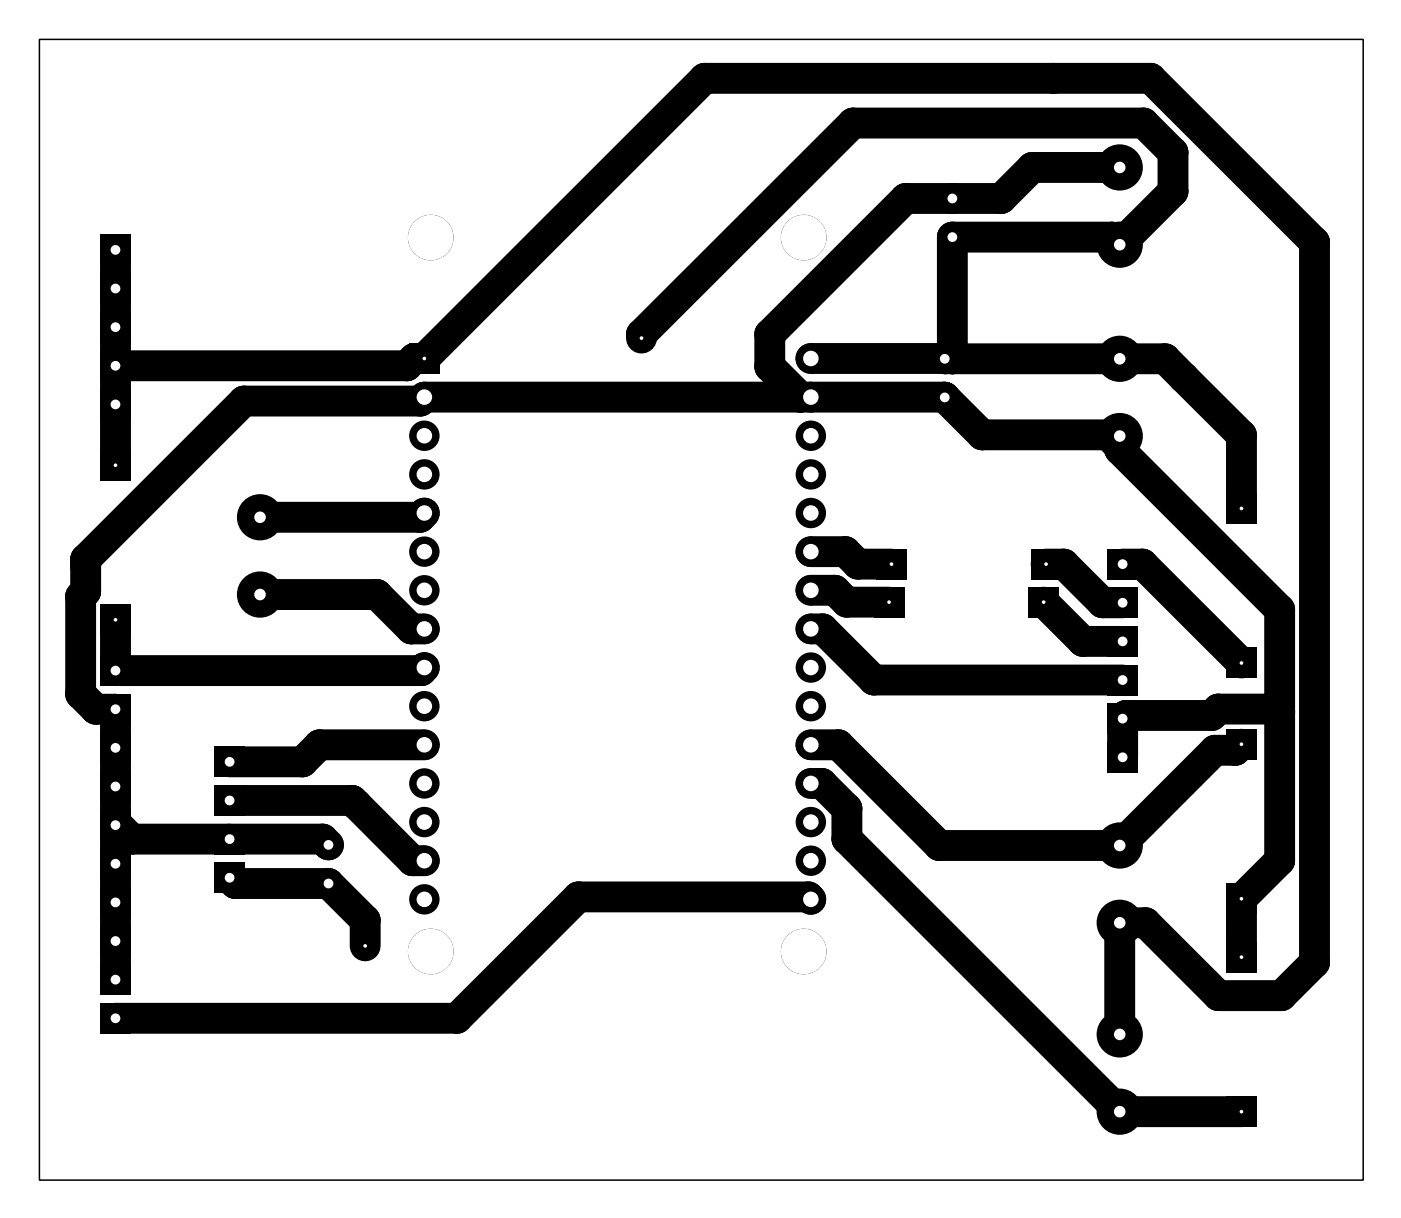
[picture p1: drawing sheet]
<svg xmlns="http://www.w3.org/2000/svg" width="92mm" height="80mm" viewBox="0 0 92 80" stroke-linecap="round" stroke-linejoin="round" font-family="sans-serif">
<g fill="none" stroke="#000" stroke-width="2">
<path d="M7.6 16.4v14.2M73.6 11h-5.8l-2 2h-6.3l-8.9 9v2.1l2 2M7.6 24h19.1l.5-.4h.7l18.4-18.5h29.3l10.8 10.8v47.4l-2.2 2.2h-4.1l-4.8-4.8h-1.7v7.3M17.1 39.1h7.7l2.2 2.2h.9M27.9 33.7l-.3 .3h-10.5M42.2 22.2v-.2l13.9-13.9h19.1l1.9 1.9v2.6l-3.5 3.5-.5-.5h-10.5v8M53.3 23.6h23.3l5 5v4.8M53.3 36.3h2.3l.8 .8h2.2M53.3 38.8h1.6l.7 .8h2.8M62.1 23.6h.1M68.6 39.6l2.6 2.6h2.6M68.7 37.1h1.2l2.6 2.5h1.3"/>
<path d="M73.8 37.1h1.3l6.5 6.5M7.6 54.2h.1l1 1h12.5l.4 .3M7.6 40.7v3.4h20.1l.2-.2M15.1 57.7l.4 .4h6.1l2.4 2.4v1.7M15.1 52.6h8l4 4h.8M27.9 49h-6.9l-1.1 1.1h-4.8M53.3 51.5h.7l1.7 1.7v2l17.9 17.9h8M53.3 41.3h.8l3.3 3.4h16.4M53.3 59.1l-.2-.1h-15.1l-8 7.9h-22.4M81.6 48.9l-.4 .4h-1.4l-6.2 6.3h-11.9l-6.6-6.6h-1.8M84.1 46.8l-.2-.2h-3.8l-.5 .4h-5.6l-.2 .2v2.6M81.6 62.9v-3.8l2.5-2.5v-16.5l-10.5-10.5v-.9l-.1-.1h-9l-2.4-2.5h-34.2l-.3 .3h-11.6l-10.4 10.4v2.1l-.3 .3v6.4l1 1h1.3v17.8"/>
</g>
<g fill="#000">
<circle cx="46.3" cy="5.2" r="1.01"/>
<circle cx="56.1" cy="8.1" r="1.01"/>
<circle cx="59.5" cy="13.1" r="1.01"/>
<circle cx="65.8" cy="13.1" r="1.01"/>
<circle cx="67.8" cy="11" r="1.01"/>
<circle cx="69.2" cy="5.2" r="1.01"/>
<circle cx="73.1" cy="15.6" r="1.01"/>
<circle cx="75.2" cy="8.1" r="1.01"/>
<circle cx="75.6" cy="5.2" r="1.01"/>
<circle cx="77.1" cy="10" r="1.01"/>
<circle cx="77.1" cy="12.6" r="1.01"/>
<circle cx="86.4" cy="15.9" r="1.01"/>
<circle cx="5.3" cy="39.2" r="1.01"/>
<circle cx="5.6" cy="38.9" r="1.01"/>
<circle cx="5.6" cy="37.2" r="1.01"/>
<circle cx="5.6" cy="36.8" r="1.01"/>
<circle cx="16" cy="26.4" r="1.01"/>
<circle cx="24.8" cy="39.1" r="1.01"/>
<circle cx="26.7" cy="24.1" r="1.01"/>
<circle cx="27.2" cy="23.6" r="1.01"/>
<circle cx="27.6" cy="34" r="1.01"/>
<circle cx="27.6" cy="26.4" r="1.01"/>
<circle cx="42.2" cy="22" r="1.01"/>
<circle cx="42.2" cy="22.2" r=".38"/>
<circle cx="50.6" cy="24.1" r="1.01"/>
<circle cx="50.6" cy="22" r="1.01"/>
<circle cx="52.6" cy="26.1" r="1.01"/>
<circle cx="54.9" cy="38.8" r="1.01"/>
<circle cx="55.6" cy="36.3" r="1.01"/>
<circle cx="55.6" cy="39.6" r="1.01"/>
<circle cx="56.4" cy="37.1" r="1.01"/>
<circle cx="62.1" cy="23.6" r="1.01"/>
<circle cx="62.1" cy="26.1" r="1.01"/>
<circle cx="62.6" cy="23.6" r="1.01"/>
<circle cx="64.5" cy="28.6" r="1.01"/>
<circle cx="69.9" cy="37.1" r="1.01"/>
<circle cx="72.5" cy="39.6" r="1.01"/>
<circle cx="73.5" cy="28.6" r="1.01"/>
<circle cx="73.6" cy="29.6" r="1.01"/>
<circle cx="75.1" cy="37.1" r="1.01"/>
<circle cx="76.6" cy="23.6" r="1.01"/>
<circle cx="77.8" cy="24.8" r="1.01"/>
<circle cx="81.6" cy="28.6" r="1.01"/>
<circle cx="5.3" cy="45.6" r="1.01"/>
<circle cx="6.3" cy="46.6" r="1.01"/>
<circle cx="7.7" cy="54.3" r="1.01"/>
<circle cx="8.7" cy="55.2" r="1.01"/>
<circle cx="15.5" cy="58.1" r="1.01"/>
<circle cx="19.9" cy="50.1" r="1.01"/>
<circle cx="21" cy="49" r="1.01"/>
<circle cx="21.2" cy="55.2" r="1.01"/>
<circle cx="23.1" cy="52.6" r="1.01"/>
<circle cx="23.4" cy="52.9" r="1.01"/>
<circle cx="27" cy="41.4" r="1.01"/>
<circle cx="27.1" cy="56.6" r="1.01"/>
<circle cx="27.7" cy="44.1" r="1.01"/>
<circle cx="38" cy="59" r="1.01"/>
<circle cx="53.1" cy="59" r="1.01"/>
<circle cx="54" cy="51.5" r="1.01"/>
<circle cx="54.1" cy="41.4" r="1.01"/>
<circle cx="55.1" cy="49" r="1.01"/>
<circle cx="55.7" cy="55.2" r="1.01"/>
<circle cx="55.7" cy="53.2" r="1.01"/>
<circle cx="57.4" cy="44.7" r="1.01"/>
<circle cx="61.7" cy="55.6" r="1.01"/>
<circle cx="71.2" cy="42.2" r="1.01"/>
<circle cx="74" cy="47" r="1.01"/>
<circle cx="79.6" cy="47" r="1.01"/>
<circle cx="79.8" cy="49.3" r="1.01"/>
<circle cx="80.1" cy="46.6" r="1.01"/>
<circle cx="81.2" cy="49.3" r="1.01"/>
<circle cx="83.9" cy="46.6" r="1.01"/>
<circle cx="84.1" cy="40.1" r="1.01"/>
<circle cx="84.1" cy="46.8" r="1.01"/>
<circle cx="84.1" cy="56.6" r="1.01"/>
<circle cx="24" cy="60.5" r="1.01"/>
<circle cx="30" cy="67" r="1.01"/>
<circle cx="75.3" cy="60.7" r="1.01"/>
<circle cx="80.1" cy="65.5" r="1.01"/>
<circle cx="84.2" cy="65.5" r="1.01"/>
<circle cx="86.4" cy="63.3" r="1.01"/>
</g>
<circle cx="42.2" cy="22.2" r=".12" fill="#fff"/>
<circle cx="24" cy="62.2" r=".38" fill="#000"/>
<circle cx="24" cy="62.2" r=".12" fill="#fff"/>
<path d="M26.9 22.6h2v2h-2z" fill="#000"/>
<circle cx="27.9" cy="23.6" r=".12" fill="#fff"/>
<circle cx="27.9" cy="26.1" r="1" fill="#000"/>
<circle cx="27.9" cy="26.1" r=".51" fill="#fff"/>
<circle cx="27.9" cy="28.7" r="1" fill="#000"/>
<circle cx="27.9" cy="28.6" r=".51" fill="#fff"/>
<circle cx="27.9" cy="31.2" r="1" fill="#000"/>
<circle cx="27.9" cy="31.2" r=".51" fill="#fff"/>
<circle cx="27.9" cy="33.7" r="1" fill="#000"/>
<circle cx="27.9" cy="33.7" r=".51" fill="#fff"/>
<circle cx="27.9" cy="36.3" r="1" fill="#000"/>
<circle cx="27.9" cy="36.3" r=".51" fill="#fff"/>
<circle cx="27.9" cy="38.8" r="1" fill="#000"/>
<circle cx="27.9" cy="38.8" r=".51" fill="#fff"/>
<circle cx="27.9" cy="41.4" r="1" fill="#000"/>
<circle cx="27.9" cy="41.3" r=".51" fill="#fff"/>
<circle cx="27.9" cy="43.9" r="1" fill="#000"/>
<circle cx="27.9" cy="43.9" r=".51" fill="#fff"/>
<circle cx="27.9" cy="46.4" r="1" fill="#000"/>
<circle cx="27.9" cy="46.4" r=".51" fill="#fff"/>
<circle cx="27.9" cy="49" r="1" fill="#000"/>
<circle cx="27.9" cy="49" r=".51" fill="#fff"/>
<circle cx="27.9" cy="51.5" r="1" fill="#000"/>
<circle cx="27.9" cy="51.5" r=".51" fill="#fff"/>
<circle cx="27.9" cy="54.1" r="1" fill="#000"/>
<circle cx="27.9" cy="54" r=".51" fill="#fff"/>
<circle cx="27.9" cy="56.6" r="1" fill="#000"/>
<circle cx="27.9" cy="56.6" r=".51" fill="#fff"/>
<circle cx="27.9" cy="59.1" r="1" fill="#000"/>
<circle cx="27.9" cy="59.1" r=".51" fill="#fff"/>
<circle cx="53.3" cy="59.1" r="1" fill="#000"/>
<circle cx="53.3" cy="59.1" r=".51" fill="#fff"/>
<circle cx="53.3" cy="56.6" r="1" fill="#000"/>
<circle cx="53.3" cy="56.6" r=".51" fill="#fff"/>
<circle cx="53.3" cy="54.1" r="1" fill="#000"/>
<circle cx="53.3" cy="54" r=".51" fill="#fff"/>
<circle cx="53.3" cy="51.5" r="1" fill="#000"/>
<circle cx="53.3" cy="51.5" r=".51" fill="#fff"/>
<circle cx="53.3" cy="49" r="1" fill="#000"/>
<circle cx="53.3" cy="49" r=".51" fill="#fff"/>
<circle cx="53.3" cy="46.4" r="1" fill="#000"/>
<circle cx="53.3" cy="46.4" r=".51" fill="#fff"/>
<circle cx="53.3" cy="43.9" r="1" fill="#000"/>
<circle cx="53.3" cy="43.9" r=".51" fill="#fff"/>
<circle cx="53.3" cy="41.4" r="1" fill="#000"/>
<circle cx="53.3" cy="41.3" r=".51" fill="#fff"/>
<circle cx="53.3" cy="38.8" r="1" fill="#000"/>
<circle cx="53.3" cy="38.8" r=".51" fill="#fff"/>
<circle cx="53.3" cy="36.3" r="1" fill="#000"/>
<circle cx="53.3" cy="36.3" r=".51" fill="#fff"/>
<circle cx="53.3" cy="33.7" r="1" fill="#000"/>
<circle cx="53.3" cy="33.7" r=".51" fill="#fff"/>
<circle cx="53.3" cy="31.2" r="1" fill="#000"/>
<circle cx="53.3" cy="31.2" r=".51" fill="#fff"/>
<circle cx="53.3" cy="28.7" r="1" fill="#000"/>
<circle cx="53.3" cy="28.6" r=".51" fill="#fff"/>
<circle cx="53.3" cy="26.1" r="1" fill="#000"/>
<circle cx="53.3" cy="26.1" r=".51" fill="#fff"/>
<circle cx="53.3" cy="23.6" r="1" fill="#000"/>
<circle cx="53.3" cy="23.6" r=".51" fill="#fff"/>
<circle cx="28.3" cy="62.6" r="1.5" fill="#000"/>
<circle cx="28.3" cy="62.6" r="1.5" fill="#fff"/>
<circle cx="52.8" cy="62.6" r="1.5" fill="#000"/>
<circle cx="52.8" cy="62.6" r="1.5" fill="#fff"/>
<circle cx="52.8" cy="15.6" r="1.5" fill="#000"/>
<circle cx="52.8" cy="15.6" r="1.5" fill="#fff"/>
<circle cx="28.3" cy="15.6" r="1.5" fill="#000"/>
<circle cx="28.3" cy="15.6" r="1.5" fill="#fff"/>
<circle cx="73.6" cy="23.6" r="1.52" fill="#000"/>
<circle cx="73.6" cy="23.6" r=".38" fill="#fff"/>
<circle cx="73.6" cy="28.7" r="1.52" fill="#000"/>
<circle cx="73.6" cy="28.7" r=".38" fill="#fff"/>
<circle cx="62.1" cy="23.6" r="1.01" fill="#000"/>
<circle cx="62.1" cy="23.6" r=".32" fill="#fff"/>
<circle cx="62.1" cy="26.1" r="1.01" fill="#000"/>
<circle cx="62.1" cy="26.1" r=".32" fill="#fff"/>
<path d="M14.1 49.1h2v2h-2z" fill="#000"/>
<circle cx="15.1" cy="50.1" r=".32" fill="#fff"/>
<path d="M14.1 51.6h2v2h-2z" fill="#000"/>
<circle cx="15.1" cy="52.6" r=".32" fill="#fff"/>
<path d="M14.1 54.2h2v2h-2z" fill="#000"/>
<circle cx="15.1" cy="55.2" r=".32" fill="#fff"/>
<path d="M14.1 56.7h2v2h-2z" fill="#000"/>
<circle cx="15.1" cy="57.7" r=".32" fill="#fff"/>
<circle cx="21.6" cy="58.1" r="1.01" fill="#000"/>
<circle cx="21.6" cy="58.1" r=".32" fill="#fff"/>
<circle cx="21.6" cy="55.6" r="1.01" fill="#000"/>
<circle cx="21.6" cy="55.5" r=".32" fill="#fff"/>
<path d="M6.6 43.1h2v2h-2z" fill="#000"/>
<circle cx="7.6" cy="44.1" r=".32" fill="#fff"/>
<path d="M6.6 45.6h2v2h-2z" fill="#000"/>
<circle cx="7.6" cy="46.6" r=".32" fill="#fff"/>
<path d="M6.6 48.2h2v2h-2z" fill="#000"/>
<circle cx="7.6" cy="49.2" r=".32" fill="#fff"/>
<path d="M6.6 50.7h2v2h-2z" fill="#000"/>
<circle cx="7.6" cy="51.7" r=".32" fill="#fff"/>
<path d="M6.6 53.2h2v2.1h-2z" fill="#000"/>
<circle cx="7.6" cy="54.2" r=".32" fill="#fff"/>
<path d="M6.6 55.8h2v2h-2z" fill="#000"/>
<circle cx="7.6" cy="56.8" r=".32" fill="#fff"/>
<path d="M6.6 58.3h2v2h-2z" fill="#000"/>
<circle cx="7.6" cy="59.3" r=".32" fill="#fff"/>
<path d="M6.6 60.9h2v2h-2z" fill="#000"/>
<circle cx="7.6" cy="61.9" r=".32" fill="#fff"/>
<path d="M6.6 63.4h2v2h-2z" fill="#000"/>
<circle cx="7.6" cy="64.4" r=".32" fill="#fff"/>
<path d="M6.6 65.9h2v2.1h-2z" fill="#000"/>
<circle cx="7.6" cy="66.9" r=".32" fill="#fff"/>
<path d="M72.8 48.8h2v2h-2z" fill="#000"/>
<circle cx="73.8" cy="49.8" r=".32" fill="#fff"/>
<path d="M72.8 46.2h2v2.1h-2z" fill="#000"/>
<circle cx="73.8" cy="47.2" r=".32" fill="#fff"/>
<path d="M72.8 43.7h2v2h-2z" fill="#000"/>
<circle cx="73.8" cy="44.7" r=".32" fill="#fff"/>
<path d="M72.8 41.2h2v2h-2z" fill="#000"/>
<circle cx="73.8" cy="42.2" r=".32" fill="#fff"/>
<path d="M72.8 38.6h2v2h-2z" fill="#000"/>
<circle cx="73.8" cy="39.6" r=".32" fill="#fff"/>
<path d="M72.8 36.1h2v2h-2z" fill="#000"/>
<circle cx="73.8" cy="37.1" r=".32" fill="#fff"/>
<path d="M57.4 38.6h2v2h-2z" fill="#000"/>
<circle cx="58.4" cy="39.6" r=".12" fill="#fff"/>
<path d="M67.6 38.6h2v2h-2z" fill="#000"/>
<circle cx="68.6" cy="39.6" r=".12" fill="#fff"/>
<path d="M57.6 36.1h2v2h-2z" fill="#000"/>
<circle cx="58.6" cy="37.1" r=".12" fill="#fff"/>
<path d="M67.7 36.1h2.1v2h-2.1z" fill="#000"/>
<circle cx="68.7" cy="37.1" r=".12" fill="#fff"/>
<path d="M6.6 25.6h2v2h-2z" fill="#000"/>
<circle cx="7.6" cy="26.6" r=".32" fill="#fff"/>
<path d="M6.6 23h2v2.1h-2z" fill="#000"/>
<circle cx="7.6" cy="24" r=".32" fill="#fff"/>
<path d="M6.6 20.5h2v2h-2z" fill="#000"/>
<circle cx="7.6" cy="21.5" r=".32" fill="#fff"/>
<path d="M6.6 18h2v2h-2z" fill="#000"/>
<circle cx="7.6" cy="19" r=".32" fill="#fff"/>
<path d="M6.6 15.4h2v2h-2z" fill="#000"/>
<circle cx="7.6" cy="16.4" r=".32" fill="#fff"/>
<circle cx="17.1" cy="34" r="1.52" fill="#000"/>
<circle cx="17.1" cy="34" r=".38" fill="#fff"/>
<circle cx="17.1" cy="39.1" r="1.52" fill="#000"/>
<circle cx="17.1" cy="39.1" r=".38" fill="#fff"/>
<path d="M6.6 29.6h2v2h-2z" fill="#000"/>
<circle cx="7.6" cy="30.6" r=".12" fill="#fff"/>
<path d="M6.6 39.7h2v2.1h-2z" fill="#000"/>
<circle cx="7.6" cy="40.7" r=".12" fill="#fff"/>
<circle cx="73.6" cy="16.1" r="1.52" fill="#000"/>
<circle cx="73.6" cy="16.1" r=".38" fill="#fff"/>
<circle cx="73.6" cy="11" r="1.52" fill="#000"/>
<circle cx="73.6" cy="11" r=".38" fill="#fff"/>
<circle cx="62.6" cy="15.6" r="1.01" fill="#000"/>
<circle cx="62.6" cy="15.6" r=".32" fill="#fff"/>
<circle cx="62.6" cy="13.1" r="1.01" fill="#000"/>
<circle cx="62.6" cy="13" r=".32" fill="#fff"/>
<circle cx="73.6" cy="60.7" r="1.52" fill="#000"/>
<circle cx="73.6" cy="60.7" r=".38" fill="#fff"/>
<circle cx="73.6" cy="55.6" r="1.52" fill="#000"/>
<circle cx="73.6" cy="55.6" r=".38" fill="#fff"/>
<circle cx="73.6" cy="68" r="1.52" fill="#000"/>
<circle cx="73.6" cy="68" r=".38" fill="#fff"/>
<circle cx="73.6" cy="73.1" r="1.52" fill="#000"/>
<circle cx="73.6" cy="73.1" r=".38" fill="#fff"/>
<path d="M80.6 47.9h2v2h-2z" fill="#000"/>
<circle cx="81.6" cy="48.9" r=".12" fill="#fff"/>
<path d="M80.6 58.1h2v2h-2z" fill="#000"/>
<circle cx="81.6" cy="59.1" r=".12" fill="#fff"/>
<path d="M80.6 72.1h2v2h-2z" fill="#000"/>
<circle cx="81.6" cy="73.1" r=".12" fill="#fff"/>
<path d="M80.6 61.9h2v2h-2z" fill="#000"/>
<circle cx="81.6" cy="62.9" r=".12" fill="#fff"/>
<path d="M80.6 42.6h2v2h-2z" fill="#000"/>
<circle cx="81.6" cy="43.6" r=".12" fill="#fff"/>
<path d="M80.6 32.4h2v2h-2z" fill="#000"/>
<circle cx="81.6" cy="33.4" r=".12" fill="#fff"/>
<path d="M2.6 2.6h87v75h-87z" fill="none" stroke="#000" stroke-width=".1"/>
</svg>
